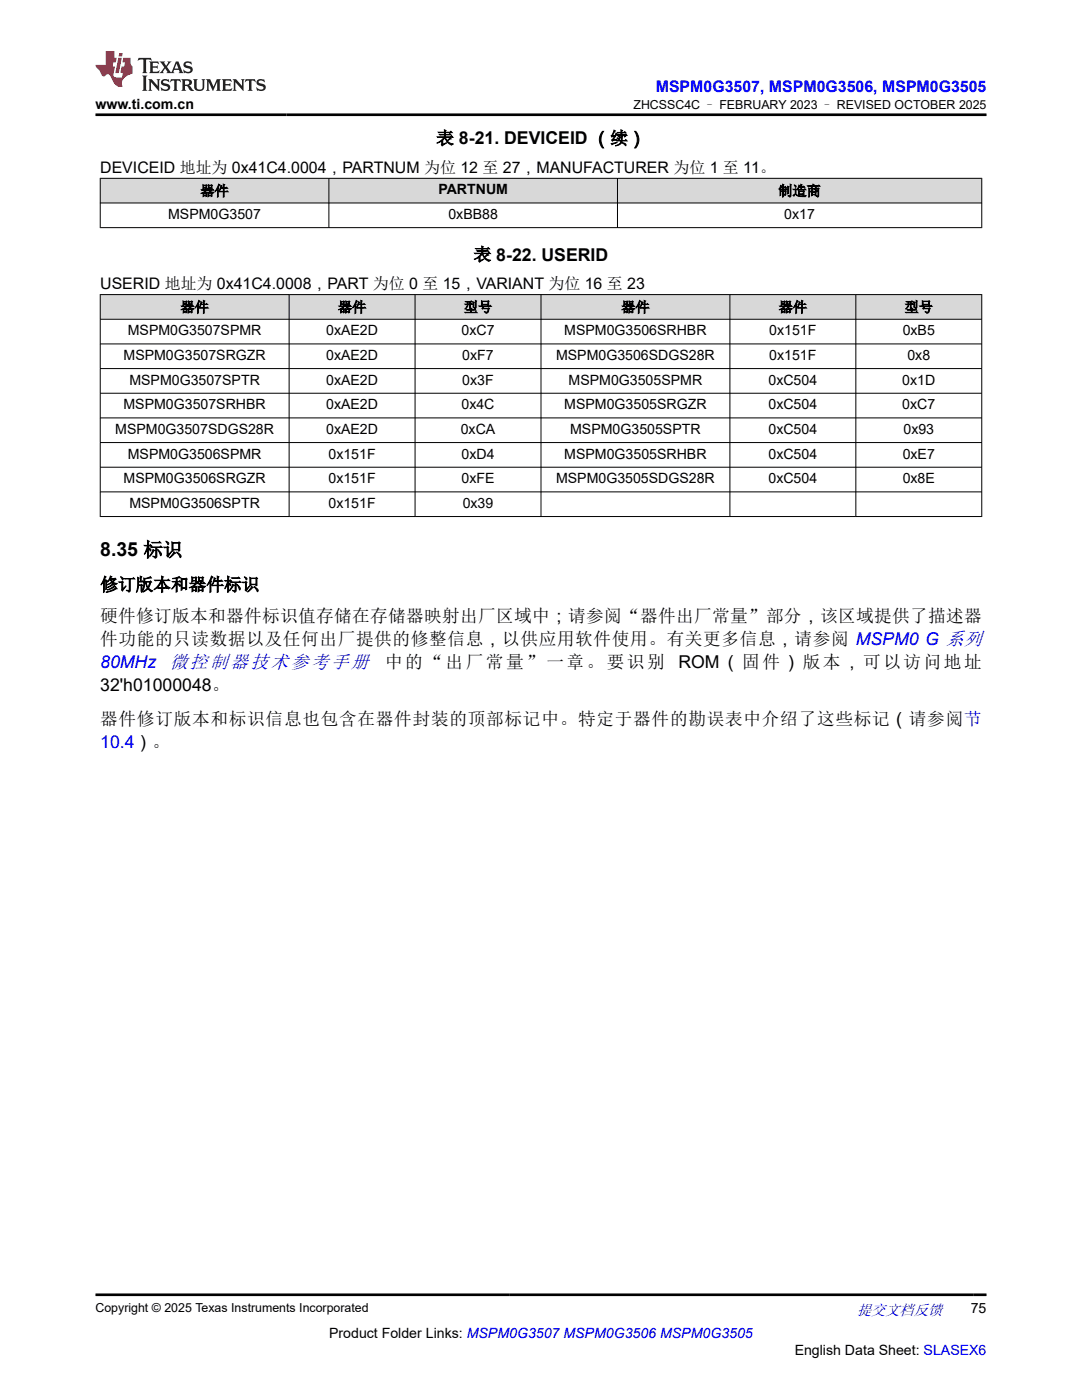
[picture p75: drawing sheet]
<svg xmlns="http://www.w3.org/2000/svg" width="216mm" height="279mm" viewBox="0 0 216 279" stroke-linecap="round" stroke-linejoin="round" font-family="sans-serif">
<defs><g id="words">
<text font-size="3.9" x="20" y="111">8.35 标识</text>
<text font-size="3.7" fill="#00f" x="33.9" y="133.4">微控制器技术参考手册</text>
<g font-size="3.5">
<text x="87.1" y="28.8">表 8-21. DEVICEID （续）</text>
<text x="94.5" y="52">表 8-22. USERID</text>
<text x="20" y="117.9">修订版本和器件标识</text>
<text x="20" y="124.2">硬件修订版本和器件标识值存储在存储器映射出厂区域中；请参阅“器件出厂常量”部分，该区域提供了描述器</text>
<text x="20" y="128.8">件功能的只读数据以及任何出厂提供的修整信息，以供应用软件使用。有关更多信息，请参阅 MSPM0 G 系列</text>
<text x="20" y="138">32'h01000048。</text>
<text x="76.8" y="133.4">中的“出厂常量”一章。要识别</text>
<text x="135.4" y="133.4">ROM（固件）版本，可以访问地址</text>
<text x="20" y="144.7">器件修订版本和标识信息也包含在器件封装的顶部标记中。特定于器件的勘误表中介绍了这些标记（请参阅节</text>
</g>
<g font-size="3.5" fill="#00f">
<text x="20" y="133.4">80MHz</text>
<text x="20" y="149.3">10.4）。</text>
</g>
<text font-size="3.2" fill="#00f" x="130.9" y="18.3">MSPM0G3507, MSPM0G3506, MSPM0G3505</text>
<g font-size="3.2">
<text x="20" y="34.4">DEVICEID 地址为 0x41C4.0004，PARTNUM 为位 12 至 27，MANUFACTURER 为位 1 至 11。</text>
<text x="20" y="57.7">USERID 地址为 0x41C4.0008，PART 为位 0 至 15，VARIANT 为位 16 至 23</text>
</g>
<text font-size="3" fill="#00f" x="171" y="262.4">提交文档反馈</text>
<g font-size="2.8">
<text x="19" y="21.7">www.ti.com.cn</text>
<text x="40" y="39.1">器件</text>
<text x="87.5" y="38.8">PARTNUM</text>
<text x="155.3" y="39.1">制造商</text>
<text x="33.6" y="43.7">MSPM0G3507</text>
<text x="89.5" y="43.7">0xBB88</text>
<text x="156.5" y="43.7">0x17</text>
<text x="36" y="62.3">器件</text>
<text x="67.4" y="62.3">器件</text>
<text x="92.6" y="62.3">型号</text>
<text x="124" y="62.3">器件</text>
<text x="155.4" y="62.3">器件</text>
<text x="180.5" y="62.3">型号</text>
<text x="24.7" y="71.8">MSPM0G3507SRGZR</text>
<text x="25.5" y="66.9">MSPM0G3507SPMR</text>
<text x="65.1" y="66.9">0xAE2D</text>
<text x="65.1" y="71.8">0xAE2D</text>
<text x="92.1" y="66.9">0xC7</text>
<text x="92.2" y="71.8">0xF7</text>
<text x="111" y="71.8">MSPM0G3506SDGS28R</text>
<text x="112.6" y="66.9">MSPM0G3506SRHBR</text>
<text x="153.5" y="66.9">0x151F</text>
<text x="153.5" y="71.8">0x151F</text>
<text x="180.1" y="66.9">0xB5</text>
<text x="181.1" y="71.8">0x8</text>
<text x="25.8" y="76.7">MSPM0G3507SPTR</text>
<text x="65.1" y="76.7">0xAE2D</text>
<text x="92.2" y="76.7">0x3F</text>
<text x="113.5" y="76.7">MSPM0G3505SPMR</text>
<text x="153.3" y="76.7">0xC504</text>
<text x="180" y="76.7">0x1D</text>
<text x="24.7" y="81.7">MSPM0G3507SRHBR</text>
<text x="65.1" y="81.7">0xAE2D</text>
<text x="92.1" y="81.7">0x4C</text>
<text x="112.6" y="81.7">MSPM0G3505SRGZR</text>
<text x="153.3" y="81.7">0xC504</text>
<text x="180" y="81.7">0xC7</text>
<text x="23" y="86.6">MSPM0G3507SDGS28R</text>
<text x="65.1" y="86.6">0xAE2D</text>
<text x="91.9" y="86.6">0xCA</text>
<text x="113.8" y="86.6">MSPM0G3505SPTR</text>
<text x="153.3" y="86.6">0xC504</text>
<text x="180.3" y="86.6">0x93</text>
<text x="25.5" y="91.5">MSPM0G3506SPMR</text>
<text x="65.5" y="91.5">0x151F</text>
<text x="92.1" y="91.5">0xD4</text>
<text x="112.6" y="91.5">MSPM0G3505SRHBR</text>
<text x="153.3" y="91.5">0xC504</text>
<text x="180.1" y="91.5">0xE7</text>
<text x="24.7" y="96.4">MSPM0G3506SRGZR</text>
<text x="25.8" y="101.4">MSPM0G3506SPTR</text>
<text x="65.5" y="96.4">0x151F</text>
<text x="65.5" y="101.4">0x151F</text>
<text x="92.1" y="96.4">0xFE</text>
<text x="92.3" y="101.4">0x39</text>
<text x="111" y="96.4">MSPM0G3505SDGS28R</text>
<text x="153.3" y="96.4">0xC504</text>
<text x="180.1" y="96.4">0x8E</text>
<text x="193.7" y="262.1">75</text>
<text x="65.7" y="266.9">Product Folder Links: MSPM0G3507 MSPM0G3506 MSPM0G3505</text>
<text x="158.6" y="270.3">English Data Sheet: SLASEX6</text>
</g>
<g font-size="2.5">
<text x="126.4" y="21.8">ZHCSSC4C – FEBRUARY 2023 – REVISED OCTOBER 2025</text>
<text x="19" y="261.8">Copyright © 2025 Texas Instruments Incorporated</text>
</g>
</g></defs>
<g fill="#d8d8d8">
<path d="M20 35.6h175.9v4.9h-175.9z" fill-rule="evenodd"/>
<path d="M20.1 35.7h45.5v4.7h-45.5z" fill-rule="evenodd"/>
<path d="M65.7 35.7h57.4v4.7h-57.4z" fill-rule="evenodd"/>
<path d="M123.3 35.7h72.5v4.7h-72.5z" fill-rule="evenodd"/>
</g>
<path d="M19.9 35.6h176.1M20 35.5v10M65.6 35.5v10M123.2 35.5v10M195.9 35.5v10M19.9 40.5h176.1M19.9 45.4h176.1" fill="none" stroke="#000" stroke-width=".2"/>
<g fill="#d8d8d8">
<path d="M20 58.8h175.9v4.9h-175.9z" fill-rule="evenodd"/>
<path d="M20.1 58.9h37.5v4.8h-37.5z" fill-rule="evenodd"/>
<path d="M57.8 58.9h25v4.8h-25z" fill-rule="evenodd"/>
<path d="M82.9 58.9h25v4.8h-25z" fill-rule="evenodd"/>
<path d="M108 58.9h37.6v4.8h-37.6z" fill-rule="evenodd"/>
<path d="M145.7 58.9h25v4.8h-25z" fill-rule="evenodd"/>
<path d="M170.8 58.9h25v4.8h-25z" fill-rule="evenodd"/>
</g>
<g fill="none" stroke="#000" stroke-width=".2">
<path d="M19.9 58.8h176.1M20 58.7v44.4M57.7 58.7v44.4M82.8 58.7v44.4M107.9 58.7v44.4M145.6 58.7v44.4M170.8 58.7v44.4M195.9 58.7v44.4M19.9 63.7h176.1M19.9 68.6h176.1M19.9 73.6h176.1M19.9 78.5h176.1"/>
<path d="M19.9 83.4h176.1M19.9 88.3h176.1M19.9 93.2h176.1M19.9 98.2h176.1M19.9 103.1h176.1"/>
</g>
<path d="M27.7 11.6l-.2 .5 .5-.2h.6v.1v2.2l-.2 .4h1l-.2-.4v-2.2v-.1h.5l.5 .2-.1-.5zM29.8 12.3l.2 .4v1.5l-.2 .4h1.9l.1-.6a1.08 1.08 0 0 1-1.3 .2v-.7h.6l.4 .2v-.7l-.4 .2h-.6v-.5l.2-.2a1 1 0 0 1 1 .3l-.1-.5zM31.8 12.3l1 1.1-1 1.2h.9l-.2-.2 .4-.8 .5 .8-.2 .2h1.6l-.2-.2 .1-.5h1l.1 .5-.1 .2h.9l-.2-.3-.8-2h-.5l-1 2.2-.8-1.1 .9-1.1h-.8l.2 .2-.5 .6-.3-.6 .1-.2zM35.2 12.7l.4 1h-.8zM36.8 12.4a.65 .65 0 0 0-.2 .7 .65 .65 0 0 0 .6 .5l.7 .1 .1 .3a.79 .79 0 0 1-.7 .4 .79 .79 0 0 1-.7-.5l.1 .7 .2-.1a.93 .93 0 0 0 1.1 .1 .93 .93 0 0 0 .4-1 1.46 1.46 0 0 0-1.2-.6l-.1-.3a1.09 1.09 0 0 1 1.2 .2l-.2-.6-.1 .1-.6-.2zM28.4 15.1l.2 .4v2.2l-.2 .4h1l-.2-.4v-2.2l.2-.4zM29.6 15.8l.2 .4v1.5l-.2 .4h.8l-.3-.4v-1.3l1.7 1.8v-2l.2-.4h-.8l.2 .2 .1 1.1-1.2-1.3zM32.3 15.9a.65 .65 0 0 0-.2 .8 .65 .65 0 0 0 .7 .4l.6 .2 .1 .2a.79 .79 0 0 1-.7 .4 .79 .79 0 0 1-.7-.5l.1 .7 .2-.1a.93 .93 0 0 0 1.1 .1 .93 .93 0 0 0 .4-.9 1.46 1.46 0 0 0-1.2-.6l-.1-.4a1.09 1.09 0 0 1 1.2 .2l-.2-.6-.1 .1-.6-.1zM34.1 15.8l-.1 .6a.63 .63 0 0 1 .7-.3l.1 1.6-.3 .4h1l-.2-.4v-1.6a.66 .66 0 0 1 .8 .3l-.1-.6zM36.2 15.8l.2 .4v1.5l-.2 .4h.9l-.2-.2v-.7h.5l.1 .2a.79 .79 0 0 0 1.2 .6l-1-.9a.61 .61 0 0 0 .6-.6 .61 .61 0 0 0-.5-.7zM36.9 16.1h.2a.47 .47 0 0 1 .5 .1 .47 .47 0 0 1 .1 .5l-.2 .1-.6 .1zM38.5 15.8l.2 .2a2.27 2.27 0 0 0 .4 2 1.04 1.04 0 0 0 1.7-.7v-1.3l.2-.2h-.8l.2 .4v1.1a.6 .6 0 0 1-.6 .6 .6 .6 0 0 1-.6-.6v-1.1l.3-.4zM41.1 15.8l.2 .4v1.5l-.2 .4h.7l-.2-.4v-1.4l.9 1.9 .8-1.9v1.4l-.2 .4h1l-.3-.4v-1.5l.3-.4h-.8l-.7 1.5-.7-1.5zM44.3 15.8l.2 .4v1.5l-.2 .4h1.9l.1-.6a1.09 1.09 0 0 1-1.3 .2v-.7h.6l.4 .2v-.6l-.4 .2h-.6v-.6l.2-.1a1.01 1.01 0 0 1 1 .3l-.1-.6zM46.4 15.8l.3 .4v1.5l-.3 .4h.8l-.2-.4v-1.3l1.6 1.8v-2l.2-.4h-.7l.2 .2v1.1l-1.2-1.3zM49 15.8l-.1 .6a.63 .63 0 0 1 .8-.3v1.6l-.3 .4h1l-.2-.4v-1.6a.66 .66 0 0 1 .8 .3l-.1-.6zM51.4 15.9a.65 .65 0 0 0-.2 .8 .65 .65 0 0 0 .6 .4l.6 .2 .2 .2a.79 .79 0 0 1-.8 .4 .79 .79 0 0 1-.6-.5l.1 .7 .2-.1a.93 .93 0 0 0 1 .1 .93 .93 0 0 0 .5-.9 1.46 1.46 0 0 0-1.3-.6l-.1-.4a1.09 1.09 0 0 1 1.3 .2l-.2-.6-.2 .1-.5-.1z" fill="#231f20"/>
<path d="M21.1 10.2v2.8h-2.1l.1 .3 .9 1a.95 .95 0 0 0 .9 .9 .59 .59 0 0 1 .6-.4 .59 .59 0 0 1 .5 .4l.4 .7a1.59 1.59 0 0 0 2.1 1.4 1.61 1.61 0 0 1 1-2.3l1-.3-.1-1.5a1.59 1.59 0 0 1-.4-1.7h-1.4l-.2 .9h.5l-.1 .9h-.5l-.2 1v.2l.4 .1-.2 .9h-.6a.73 .73 0 0 1-1.1-.7l.3-1.5h-.5l.2-.9h.5l.2-.9h-.5v-1.3zM23.6 11.5l-.6 3.1h.7l.6-3.1zM23.8 10.6l-.1 .6h.7l.1-.6z" fill="#ed1c24"/>
<path d="M19 22.9h177.8M19 258.4h177.8" fill="none" stroke="#000" stroke-width=".53"/>
<use href="#words"/>
</svg>
